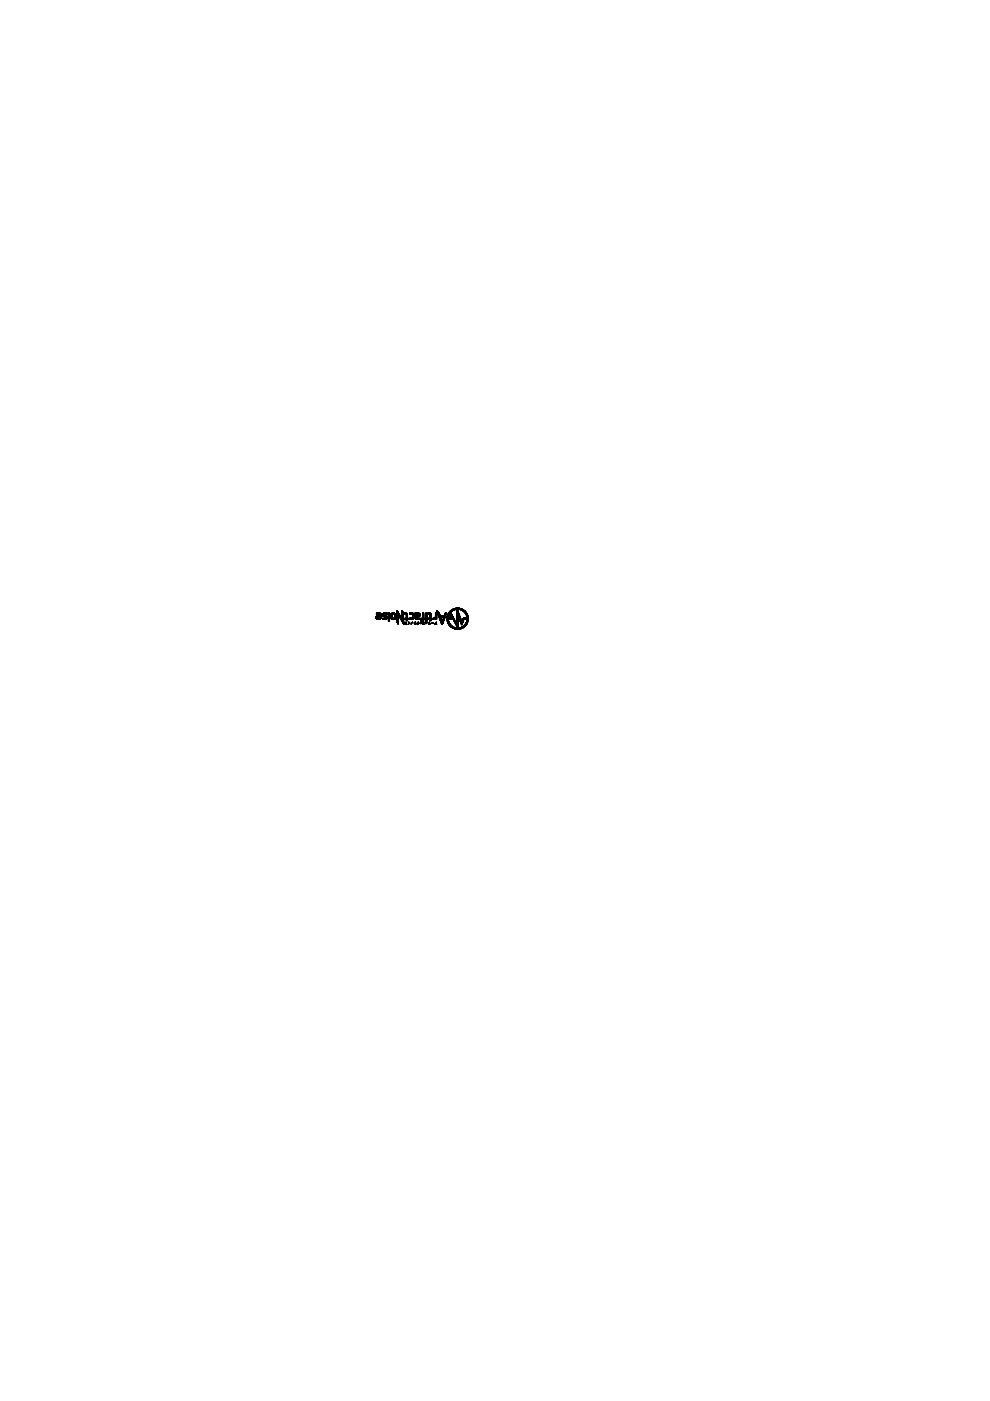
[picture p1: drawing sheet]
<svg xmlns="http://www.w3.org/2000/svg" width="210mm" height="297mm" viewBox="0 0 210 297" stroke-linecap="round" stroke-linejoin="round" font-family="sans-serif">
<g fill="none" stroke="#000" stroke-width=".21">
<path d="M79.7 131h.3M79.7 131l.4 .1M79.7 131h.1M79.8 131l1 .1h-1.1M79.8 130h.7M79.8 130h.9M79.8 130.1h1M79.8 130.2h1h-1M79.8 130.6h1M79.8 130.2h.1M79.8 131.1h1M79.8 130h.1"/>
<path d="M79.9 130h.1M79.9 130.2h.1M79.9 130.6h.1M79.9 131.2h.8M79.9 130.5h.9M80 130h.1M80 130.2h.1M80 130.9h.1M80 131h.1M80 130.8h-.3l.3 .1M80 130.9h-.3M80 130.5h.1"/>
<path d="M80 131.3h.1M80 131.3h.5M80 130.7l-.3 .1M80.1 130.5h.1M80.1 130h.1M80.1 130.2h.1M80.1 131v.1M80.1 131.3h.1M80.2 130.7h-.5M80.2 130h.1M80.2 130.2h.1M80.2 130.5h.1"/>
<path d="M80.2 130.7h.1M80.2 131.3h.1M80.3 130h.1M80.3 130.2h.1M80.3 130.5h.1M80.3 130.7h.1M80.3 131.3h.1M80.4 130.2h.1M80.4 130.5h.1M80.4 130.7h.1M80.4 131.3h.1M80.4 131v.1"/>
<path d="M80.5 130.2h.3v.8h-.3M80.5 130.5h.1M80.5 130.7h.1M80.5 130.3h.3M80.5 131h.3M80.6 130h.1M80.6 130.2v.1M80.6 130.5h.1M80.6 130.3h.2M80.6 130.4h.2M80.6 130.5h.2M80.6 130.7h.2"/>
<path d="M80.6 130.3v.1M80.6 130.7v.1M80.6 131h.1M80.8 130.8h-.2l.2 .1M80.8 130.7h-1M80.8 130.8h-.2M80.8 130.9h-.2M81 130.4l.4 .1M81 130.3h.3M81 130.3h.3v.2M81 130.4h.3M81.1 130.2l1-.1-1 .1"/>
<path d="M81.1 130.5l.8 .1M81.1 130.6h.8M81.1 131.1h1M81.2 130.1h.9M81.2 130.1h.1M81.2 130.6l.8 .1M81.3 130.7h.1M81.3 130.7l.8 .1M81.3 130h.1M81.4 130h.1M81.4 130.2h.1M81.4 130.5h.1"/>
<path d="M81.4 130.7h.1M81.4 130h.7M81.5 130.7l.6 .1h-.4M81.5 130.2h.1M81.5 130.5h.1M81.5 130.2h-.4v.3h.4M81.5 130h.1M81.5 130.7v.1M81.6 130h.1M81.6 130.2h.1M81.6 130.7v.1M81.6 130.5h.1"/>
<path d="M81.6 130.8h.1M81.7 130h.1M81.7 130.5v.1M81.7 131.3h.1M81.7 131.1h.1M81.8 130h.1M81.8 131.3h.1M81.8 130.8l.3 .1h-.2M81.8 130.6h.1M81.8 131h.3l-1 .1 .1 .2h.7M81.9 131.3h.1M81.9 130h.1"/>
<path d="M81.9 130.6h.1M81.9 130.9v.1M82 131.2v.1M82 130h.1M82 130.6v.1M82 131.2l-.9 .1M82 131.2h.1M82 131.2h-.9M82.1 131.1h.1M82.1 130h-.9M82.1 131l-.3 .1M82.3 131.5h.3v.2h-.2"/>
<path d="M82.3 130.1h.3M82.3 130.2h.3M82.3 130.3h.3M82.3 130.4h.3M82.3 130.4l.3 .1M82.3 130.5h.3M82.3 130.6h.3M82.3 130.7h.3M82.3 130.7l.3 .1M82.3 130.9h.3M82.3 131h.3M82.3 131.1h.3"/>
<path d="M82.3 131.2h.3M82.3 131.3h.3M82.3 131.6h.3M82.3 131.7h.3M82.4 130h.1M82.4 131.3h.1M82.4 131.7v.1M82.5 130h.1M82.5 131.3h.1M82.5 131.7v.1M82.5 131.4l-.1 .1M82.5 131.5h-.1v.1"/>
<path d="M82.6 130h-.2v1.3M82.6 130.1v.1M82.6 130.3h.1M82.6 130.3v.1M82.6 130.4v.1M82.6 130.5v.1M82.6 130.7h.1M82.6 130.7v.1M82.6 130.8v.1M82.6 131h.1M82.6 131.1h.1M82.6 131.1v.1"/>
<path d="M82.6 131.2v.1M82.6 131.6h-.3M82.6 130h.1M82.6 130h-.3M82.6 130.3h-.3M82.6 130.5h-.3M82.6 130.6l-.3 .1M82.6 130.8h-.3M82.6 131h-.3M82.6 131.1h-.3M82.8 130.5h.3l-.3 .1M82.8 130.8h.3l-.3 .1"/>
<path d="M82.8 130.3h.3M82.8 130.4h.3M82.8 130.5h.3M82.8 130.6h.3M82.8 130.7h.3M82.8 130.9h.3M82.8 131h.3M82.8 131.1h1.1M82.9 130.2h1zM82.9 131.1h1M82.9 131.2h.9M83 131.2h.1"/>
<path d="M83 130h.7M83 131.2h.8M83 131.2v.1M83 130h.1M83.1 130.3v.1M83.1 130.4v.1M83.1 130.7h.1M83.1 130.7v.1M83.1 130.3h-.3M83.1 130.2h.1M83.1 131l.1 .1M83.2 130h.1"/>
<path d="M83.2 131.3h.1M83.2 130h.3M83.2 131.1h.1M83.2 130.2l-.4 .1v.7h.3M83.2 130.2h.1M83.3 130h.1M83.4 130h.1M83.5 130h.1M83.5 131.3h.1M83.5 130.2l.4 .1v.7l-.3 .1M83.5 131.1h.1M83.5 130.2h.1"/>
<path d="M83.6 130h.1M83.6 131.3h.1M83.6 130.3h.3M83.7 130h.1M83.7 130.3v.1M83.7 130.4v.1M83.7 130.7h.1M83.7 130.7v.1M83.7 131.3h-.6M83.7 130.4h.2M83.7 130.6h.2M83.7 130.7h.2"/>
<path d="M83.7 131.2v.1M83.8 130.1h.1M83.8 130.1h-.9M83.9 131.1l-.1 .1M83.9 130.5h-.2l.2 .1M83.9 130.8h-.2l.2 .1M83.9 131h-.3M83.9 130.4l-.2 .1M83.9 130.5l-.2 .1M83.9 130.7l-.2 .1M83.9 130.9h-.2M84.1 129.7l.3 .1-.3 .1h.4"/>
<path d="M84.1 129.6l.2 .1M84.1 129.8h.3M84.1 129.9h.4M84.1 130h.4M84.1 130h.5M84.1 130.1l.5 .1M84.1 130.2l.6 .1M84.1 130.3l.6 .1M84.1 130.6h.3M84.1 130.7h.3M84.1 130.9h.3M84.1 131.2l.3 .1"/>
<path d="M84.1 131.6h.3M84.1 129.6h.1M84.1 129.7h.1M84.1 129.9h.1M84.1 130h.1M84.1 130.2v.1M84.1 130.3h.1M84.1 130.6v.1M84.1 131h.1M84.1 131.1h.1M84.1 131.4v.1M84.2 131.8h.1"/>
<path d="M84.2 131.9h.2M84.2 132h.2M84.2 129.5h.1M84.3 132.1h.1M84.3 129.6l-.2-.1 .2 .1M84.3 132.2h.1M84.4 132.2v.1M84.4 132.3h.1M84.4 130.4h-.3l.3 .1M84.4 130.5l-.3 .1 .3-.1M84.4 130.7h-.3l.3 .1M84.4 130.8l-.3 .1h.3"/>
<path d="M84.4 131h-.3l.3 .1M84.4 131.2l-.3 .1h.3M84.4 131.3l-.3 .1h.3M84.4 131.5l-.3 .1h.3M84.4 131.7h-.3h.3M84.4 131.8h-.3h.3M84.4 129.8h.1M84.4 130.2v2.1M84.4 131h-.3M84.4 131.1h-.3M84.4 131.4l-.3 .1M84.4 132.1v.1"/>
<path d="M84.5 130.3v.1M84.5 130.4l.3 .1M84.5 130.4l.3 .2M84.5 130h.1M84.6 130.1l-.5 .1h.5M84.6 130.1v.1M84.6 130.5l.3 .1M84.6 130.5l.3 .2M84.6 130.6l.3 .1M84.7 130.7h.2M84.7 130.7l.2 .1M84.7 130.8h.3"/>
<path d="M84.7 130.9h.3M84.8 130.9h.2M84.8 131h.3M84.8 131h.1M84.9 131.1h.2M84.9 131.1h.1M84.9 131.2l.3 .1M84.9 131.2h.7v1.1M84.9 131.1l.1 .2h.6M85 130.9h.1M85 131.3l.6 .1M85 131.3h.6"/>
<path d="M85 131h.1M85.1 131.4l.5 .1M85.1 131.4h.5M85.1 131.1l-.2-.1 .3 .2M85.1 131.6h.5M85.2 131.6h.4M85.2 131.7h.4M85.2 129.5l.1 .1M85.2 129.8h.2M85.2 130h.4M85.2 130.1h.4M85.2 130.3h.4"/>
<path d="M85.2 130.4h.4M85.2 130.6h.4M85.2 130.7h.4M85.2 131h.4M85.2 131.8h.4M85.3 129.5v.1M85.3 129.7h.1M85.3 130h.1M85.3 130.1l.3 .1zM85.3 130.3h.3zM85.3 130.3v.1M85.3 130.4v.1"/>
<path d="M85.3 130.5l.3 .1zM85.3 130.7h.1M85.3 130.7v.1M85.3 130.8l.3 .1zM85.3 131h.1M85.3 131.1h.1M85.3 131.1l.3 .1zM85.3 131.2l-.1 .1M85.3 131.8h.1M85.3 129.6l-.1 .1M85.4 132l.2 .1M85.4 129.8h.1"/>
<path d="M85.4 132.1h.2M85.5 132.2h.1M85.5 129.8h-.2l.2 .1M85.5 129.9l-.2 .1h.3M85.5 132.3h.1M85.6 131.9h-.3l.3 .1M85.6 130h.1M85.6 130.3v.1M85.6 130.4v.1M85.6 130.7h.1M85.6 130.7v.1M85.6 131h.1"/>
<path d="M85.6 131.1h.1M85.6 130.4l-.4 .1M85.6 130.5l-.4 .1M85.6 130.7l-.4 .1M85.6 130.9h-.4M85.6 131h-.4M85.6 131.1h-.4M85.6 131.8h-.3l.3 .1M85.8 132.3v.1M85.8 132.3h.4h-.4M85.8 130h.5M85.8 130.1h.6"/>
<path d="M85.8 131.1h.8l-.8 .1M85.8 131.2h.8M85.8 132.4h.1M85.8 131.9l.3 .1M85.9 132.3v.1M85.9 132h.1M85.9 131.9v.1M85.9 132.3h.1M86 132.1l-.1 .2M86 132.1h.1M86 132.1l-.1 .1M86.1 130h.1"/>
<path d="M86.1 130.2h.3v.9M86.1 132h.1M86.1 130h-.3v.2h.6l-.6-.1M86.1 130.2v.1M86.1 131.4l.3 .1h-.3M86.1 130.3h.3M86.1 130.4h.3M86.1 130.5h.3M86.1 130.6h.3M86.1 130.7h.3M86.1 130.8h.3M86.1 130.9h.3"/>
<path d="M86.1 131h.3M86.1 131.3h.3M86.1 131.6h.3M86.2 130h.1M86.2 130.3v.1M86.2 130.4v.1M86.2 130.5v.1M86.2 130.7h.1M86.2 130.7v.1M86.2 130.8v.1M86.2 131h.1M86.2 131.1h.1"/>
<path d="M86.2 131.3h.1M86.2 131.4h.1M86.2 131.5h.1M86.2 131.6h.1M86.2 131.9l-.1 .1M86.3 130h.1M86.4 131.3l-.3 .1M86.4 131.6h.1M86.6 132.4h-.1M86.6 131.1h-.8v.2h.8M86.6 131.2v.1M86.6 131.9l.1 .3-.2 .2"/>
<path d="M86.6 131.9h.1M86.6 132h.1M86.6 132.1h.1M86.7 132h.1M86.7 132.1h.1M86.7 132.2h.1M86.7 132.3h-.1M86.7 132h-.1M86.8 132.1h.1M86.8 132.2h-.2M86.8 132.1v.1M86.8 130l.8 .1"/>
<path d="M86.8 130.1h.9M86.8 130.1l.9 .1h-.9M86.9 130h.1M86.9 130.2h.1M86.9 131.1h.1M86.9 131.3h.1M86.9 132.1h-.3M87 130h.1M87 130.2h.1M87 131.1h.1M87 131.3h.1M87.1 130h.1"/>
<path d="M87.1 130.2h.1M87.1 131.1h.1M87.1 131.3h.1M87.2 130h.1M87.2 130.2h.1M87.2 131.1h.1M87.2 131.3h.1M87.2 132.3h.1M87.2 132.2h.1M87.2 132.1h.1M87.3 132.2h-.1M87.3 130h.1"/>
<path d="M87.3 130.2h.1M87.3 131.1h.1M87.3 131.3h.1M87.3 132.1h.1M87.4 132h.1M87.4 131l-.1 .1M87.4 132l-.2 .3 .1-.1M87.4 131v.1M87.4 130.2h.4v.8h-.3M87.4 132h-.1M87.5 130h-.7v.2M87.5 130.2h.1"/>
<path d="M87.5 131h.1M87.5 131.9l-.1 .1M87.5 130.3h.3M87.5 130.3v.7M87.5 130.3l.3 .1M87.5 130.4h.3M87.5 130.4l.3 .1M87.5 130.5h.3M87.5 130.6h.3M87.5 130.7h.3M87.5 130.7l.3 .1M87.5 130.9h.3"/>
<path d="M87.5 130h.1M87.6 130h.1M87.6 131.2v.1M87.6 131.2h-.8M87.7 130.1h.1M87.7 131.2h.1M87.7 131.2h-.9M87.7 131.1h-.9M87.7 131l-.9 .1v.2h.7M87.8 130.5h-.3M87.8 130.8h-.3M87.8 131h-.4"/>
<path d="M87.8 132.1l.1 .1M87.8 132.1h.1M87.8 132v.1M87.8 132.1h.3M87.9 132.2h.2M88 130h.2zM88 130.6h1h-.3M88 130.2v.1M88 130.3h.1M88 130.6v.1M88 130.1l1 .1M88 130.9h.2"/>
<path d="M88 131h.3M88 132.2h.1M88 131.9v.5M88 131h.1M88 131.9h.1M88 131.1h1M88 132h.1M88 132.1h.1M88 132.3h.1M88 130h.1M88 131.1h1l-.9 .1M88.1 130h.1"/>
<path d="M88.1 131.2h.1M88.1 131.2h.9M88.2 131.2v.1M88.2 130.3v.1M88.2 130.4v.1M88.2 130.5v.1M88.2 130.8v.1M88.2 130.4h-.2h.2M88.2 130.5l-.2 .1 .2-.1M88.2 130.3h-.2M88.3 131.3h.1M88.3 130h.6"/>
<path d="M88.3 131.3h.7M88.3 130h.1M88.3 130.2l-.3 .1M88.4 130.2h.1M88.4 131.1h.1M88.4 131.3h.1M88.4 132.2v.1M88.4 132.3h.3M88.4 130h.4M88.4 130.2l-.4 .1M88.5 130h.1M88.5 130.2h.1"/>
<path d="M88.5 132.1h.1M88.6 130h.1M88.6 130.6h.1M88.6 132.3h.1M88.6 130.2h.1M88.6 130.8h.1M88.6 132h.1M88.6 132l-.1 .1M88.6 132l-.2 .1M88.6 132.2h.1M88.7 130h.1M88.7 130.8h.1"/>
<path d="M88.7 131.9v.1M88.7 130.2h.1M88.7 132.2h.1M88.7 131.9h.1M88.7 132.2l-.1 .2v-.1M88.7 130.2h.4M88.7 130.8h-.7l.2 .1M88.7 132.1v.1M88.7 131.9l-.1 .1M88.8 130h.1M88.8 130.2v.1M88.8 130.8h.1"/>
<path d="M88.8 130.5l.3-.1-.3 .1M88.8 130.3l.3 .1M88.9 130.7h.1M88.9 130.7h-.9h.9M89 130.1h-1l1.1 .2h-.3M89 131.2v.1M89 130.1v.1M89 130.6l-1 .1M89 132.2h.3M89.1 130.3v.1M89.1 130.4h-.3M89.1 132.2h.1"/>
<path d="M89.1 132.1l-.1 .1M89.2 131.1h.9v.2h-.9l.9-.1M89.2 132.2h.1M89.2 132.1h-.1M89.2 131.7h.1M89.2 131.9h.1M89.3 131.9l-.1 .2v-.1M89.3 131.3h.1M89.3 131.9l-.1 .1M89.4 131.3h.1M89.5 131.3h.1M89.6 131.7v.1"/>
<path d="M89.6 130.1h.2l-.2 .1M89.6 130.2l.2 .1h-.2M89.6 130.5h.2l-.2 .1M89.6 130.8h.2l-.2 .1M89.6 130.1h.2M89.6 130.4h.2M89.6 130.5h.2M89.6 130.7h.2M89.6 130.9h.2M89.6 131h.2M89.6 131.7h.1M89.6 132.3h.4"/>
<path d="M89.7 131.7h-.5M89.7 132.1h.1M89.7 132.2l-.1 .2 .4-.1M89.7 131.7h.1M89.7 132.2h-.1M89.7 132.1v.2M89.8 131.5l-.6 .1h.6M89.8 130h-.2v1.1M89.8 131.3h-.2v.2h.2h-.6M89.8 130h-.2M89.8 130h.1M89.8 130.3v.1"/>
<path d="M89.8 130.4v.1M89.8 130.7h.1M89.8 130.7v.1M89.8 131h.1M89.8 131.1h.1M89.8 131.3h.1M89.8 131.4h.1M89.8 130.3h-.2M89.8 130.6l-.2 .1M89.8 131h-.2M89.8 131.4h-.2M89.8 132h-.1"/>
<path d="M89.9 132h.1M89.9 132l-.2 .1M89.9 131.3h.1M89.9 131.9l-.1 .1M90 131.3h.1M90 132.3v.1M90.1 131.1h-.9l.9 .1M90.3 130h.2v1.3h-.2M90.3 130h.2M90.3 130.1h.2M90.3 130.2h.2M90.3 130.3h.2"/>
<path d="M90.3 130.4h.2M90.3 130.5h.2M90.3 130.6h.2M90.3 130.7h.2M90.3 130.8h.2M90.3 130.9h.2M90.3 131h.2M90.3 131.1h.2M90.3 131.2h.2M90.3 131.5h.2M90.3 131.6h.2M90.3 131.7h.2"/>
<path d="M90.3 130h.1M90.3 130.1v.1M90.3 130.3h.1M90.3 130.3v.1M90.3 130.4v.1M90.3 130.5v.1M90.3 130.7h.1M90.3 130.7v.1M90.3 130.8v.1M90.3 131h.1M90.3 131.1h.1M90.3 131.1v.1"/>
<path d="M90.3 131.2v.1M90.3 131.6v.1h.2M90.3 132.2h.1M90.3 131.5h.2v.1h-.2M90.4 131.9l-.1 .2M90.4 130h.1M90.4 131.4h.1M90.4 132h.1M90.4 131.7v.1M90.4 131.9v.3M90.5 130h.1M90.5 131.7h.1"/>
<path d="M90.5 132.1h-.1M90.5 131.4v.1M90.5 132h.1M90.5 132h-.1M90.5 130.1l-.2 .1M90.5 130.2h-.2M90.5 130.4l-.2 .1M90.5 130.5l-.2 .1M90.5 130.7l-.2 .1M90.5 130.9h-.2M90.5 131h-.2M90.5 131.1h-.2"/>
<path d="M90.5 131.2h-.2M90.7 130h.5M90.7 130h.6M90.7 131.2l.9 .1h-.9M90.7 131.1h.9M90.8 130h.1M90.8 130.1l.6 .1zM90.8 131.1l.8 .1zM90.8 131.2v.1M90.8 130.1h.6M90.8 131.1h.1M90.8 131.3h.1"/>
<path d="M90.8 132.2h.4M90.8 132.2h.1M90.9 132.4h.2M90.9 131.1h.1M90.9 131.3h.1M90.9 132.3v.1M90.9 132.2h.1M90.9 132.4h.1M91 132.2h.1M91 132.1h.1M91 131.1h.1M91 131.3h.1"/>
<path d="M91 132v.2M91 132.4h.1M91 131.9h.1M91.1 131.3h.1M91.1 132.4h.1M91.1 130.2h.1M91.1 131.9l-.1 .2M91.1 132h-.1M91.1 130.2l.3 .1h-.3M91.1 131.1h.1M91.1 131.9h.1M91.1 132.2h.1"/>
<path d="M91.1 130.2v.9M91.1 132.3v.1M91.1 130.5h.3l-.3 .1M91.1 130.8h.3l-.3 .1M91.1 131.5h.3h-.3M91.1 130.4h.3M91.1 130.5h.3M91.1 130.7h.3M91.1 130.9h.3M91.1 131h.3M91.1 131.6h.3M91.2 132.2h.1"/>
<path d="M91.3 130h.1M91.4 131.3h-.3v.3h.3M91.4 130.3v.1M91.4 130.4v.1M91.4 130.7h.1M91.4 130.7v.1M91.4 131h.1M91.4 131.1h.1M91.4 131.3h.1M91.4 131.4h.1M91.4 131.6h.1M91.4 130.3h-.3"/>
<path d="M91.4 130.6l-.3 .1M91.4 131h-.3M91.4 131.4h-.3M91.5 131.1h.1M91.5 131.3h.1M91.5 132.2h.4M91.5 132.1v.1M91.6 132.1v.1M91.7 132.1v.1M91.8 132.1v.1M91.8 131.3h.1M92 131.3h.1"/>
<path d="M92 131.1h.1M92.1 131h.1M92.1 131h.5M92.1 131.2v.1M92.2 130.9h.4M92.2 131h.1M92.2 131.2h-.4M92.2 132.3h.4M92.2 132.2v.1M92.2 131.2h.1M92.2 132.2h.3M92.3 130.9h.1"/>
<path d="M92.3 131.1v.1M92.3 130h.3v1.3h-.2M92.3 130h.3M92.3 130h.1M92.3 130.3v.1M92.3 130.4v.1M92.3 130.7h.1M92.3 130.7v.1M92.3 130.1h.3M92.3 130.3h.3M92.3 130.4h.3M92.3 130.6h.3"/>
<path d="M92.3 130.7h.3M92.3 132.2l-.1 .1M92.4 131.1h.1M92.4 131.2h.2M92.4 131.3h.1M92.4 132.2h.1M92.4 131.2v.1M92.4 132.2v.1M92.4 132.1v.2M92.5 132.1l-.2 .2M92.5 132.1l-.1 .1M92.5 131.9l-.1 .1"/>
<path d="M92.5 132h-.1M92.5 131.9v.1M92.6 129.4v.1M92.6 129.4l.1 .2-.1-.1M92.6 130.1l-.3 .1h.3M92.6 130.2l-.3 .1h.3M92.6 130.5h-.3l.3 .1M92.6 130.4l-.3 .1M92.6 130.5l-.3 .1M92.6 130.7l-.3 .1M92.6 130.8h-.3M92.6 131l-.5 .1"/>
<path d="M92.6 131.1h-.8v.2h.3M92.6 131.1h-.8M92.6 131.2h-.8M92.6 132.3v.1M92.6 129.6h.2M92.7 129.7l.3 .1M92.7 129.8h.2M92.7 129.9h.3M92.7 129.9h.4M92.8 129.6h.1M92.8 129.9l.3 .1M92.8 130h.4"/>
<path d="M92.8 130l.4 .2h-.4M92.8 130.1h.4M92.8 129.7l-.2-.1 .3 .1M92.9 129.7h.1M92.9 129.8h.1M92.9 130.3l.4 .2M92.9 130.4h.4M92.9 130.5h.4M93 129.8h.1M93 130.5v.1M93 130.5l1.1 .1M93 130.6h1.4"/>
<path d="M93 130.7h1.1M93 129.9h.1M93.1 130.7h.1M93.1 130.9l.4 .1-.4-.1M93.1 130.9h.4M93.1 130h.1M93.2 131h.3l-.3 .1M93.2 131.1h.3M93.2 131.1l.1 .2h.3l-.3 .1M93.2 131.2l.4 .1M93.2 130.3h-.3M93.3 131.3h.3"/>
<path d="M93.3 131.4h.3M93.3 131.5l.4 .1M93.4 131.6l.3 .1M93.4 130.5v.1M93.4 131.6h.1M93.4 131.7h.3M93.4 130.8h-.3M93.4 130.9h.1M93.4 131.7l.1 .2h.5M93.4 131.8h.6M93.5 130.8h.1M93.5 131.9h.5"/>
<path d="M93.5 130.5v.1M93.5 131.9v.1M93.6 132.1h.3v.2l-.3-.1M93.6 132.1h.3M93.6 132.2h.3M93.6 130.5v.1M93.6 130.8h.1M93.6 132.1v.1M93.6 132.3h.2h-.1M93.6 132.2v.1M93.6 132.3h.1M93.7 130.5v.1"/>
<path d="M93.7 130.8h.1M93.7 132.4h.1M93.8 130.8h.1M93.8 131.8h.1M93.8 130.5v.1M93.9 131.6h.2l-.3 .1M93.9 130.5v.1M93.9 130.8h.1M93.9 131.5h.2M93.9 131.4h.2l-.2 .1M93.9 131.4v.1M93.9 132h-.4"/>
<path d="M94 130.5v.1M94 131.4l.2-.2v.2M94 131.2h.2M94 131.8v.2h-.5M94 131.7h-.6M94.1 131h.2l-.3 .1M94.1 130.5v.1M94.1 130.6v.2M94.1 130.9h.1M94.1 131.6h-.3M94.1 130.8h.3M94.1 130.7h.3h-1.4"/>
<path d="M94.1 130.8v.1M94.2 131.3h-.2M94.2 131.3l-.3 .1M94.2 130.5l.3-.1-.3 .1M94.2 130.5h.1M94.3 130.4h.2M94.3 131.1h-.3M94.3 130.3h.3M94.3 131h-.3M94.3 130.2h.3h-.3M94.3 130.9h-.2M94.4 130.1h.2"/>
<path d="M94.4 130.8l-.3 .1M94.4 129.9l.3 .1M94.4 129.9v.1M94.5 130.5l-.3 .2M94.5 129.9v.1M94.5 130.3h.1M94.6 129.9v.1M94.6 130.2v.1M94.6 130.3h-.3v.1M94.6 130.2h-.3M94.7 129.9l-.3 .2M94.8 131.1h1l-1 .1"/>
<path d="M94.8 130.9h.3M94.8 131h.2M94.8 131.1h1M94.8 131.2h1M94.8 131.3l.3 .1M94.8 131.4h.3M94.8 130.8h.3v-.2l-.3 .1v.1h.3M94.8 131.6h.3h-.3M94.8 130.9h.1M94.8 131h.1M94.8 131.4h.1M94.8 131.5h.3"/>
<path d="M94.8 131.6h.1M94.8 131.7h.3M94.8 131.7h.3l.1 .2M94.8 131.7h.1M94.9 130.6l.3-.1-.4 .1M94.9 131.7v.1M94.9 131.9h.3M94.9 130.4h.3h-.3M94.9 130.5h.1M94.9 131.9l.3 .1M94.9 132h.3M95 130.3h.1"/>
<path d="M95 132.1h.3M95 132v.1M95 132.1l.3 .1M95 130.2v.1M95 132.2h.3M95 131.3l.1 .2M95 132.2h.4M95.1 130.8l-.1 .2M95.1 132.2v.1M95.1 132.3h.3M95.1 131v.1M95.1 130h.1"/>
<path d="M95.1 132.3l.4 .1M95.1 130.7h-.3M95.1 132.3l.5 .2h-.4M95.1 132.4h.4M95.1 130.5l-.3 .1M95.1 131.8h-.3M95.2 131.8h-.3M95.2 131v.1M95.2 130.3h.1M95.2 129.8v.1M95.2 130.3h-.3M95.2 132.5l.5 .1"/>
<path d="M95.2 130.2v.1M95.2 130.3h-.2M95.3 129.8h.3M95.3 132.6h.1M95.3 130.2h-.3M95.3 132.6l.4 .1M95.3 131v.1M95.3 132.7h.5M95.3 130.1l-.3 .1M95.4 129.7h-.1M95.4 132.7h.1M95.4 130.1h.1"/>
<path d="M95.4 132.2v.1M95.4 130.1l-.4 .1M95.4 131v.1M95.4 132.3h.1M95.4 132.7h.4M95.4 132.8h.5M95.4 130h-.3M95.5 130.9l.6 .1M95.5 130.7h.5M95.5 132.8h.1M95.5 130.1l.2 .1M95.5 130.3l.3 .1"/>
<path d="M95.5 130.4h.3M95.5 130.4l.4 .1M95.5 130.5l.4 .1M95.5 130.6l.5 .1M95.5 130.7l.5 .1M95.5 129.5v.1M95.5 130v.2h.2M95.5 130.3v.1M95.5 130.4v.1M95.5 130.7h.1M95.5 130.7v.1M95.5 132.4h.1"/>
<path d="M95.5 129.9h-.4M95.5 132.8h.5M95.5 130v.1M95.5 132.9h.6M95.5 129.8l-.3 .1M95.6 129.8h.1M95.6 132.9h.1M95.6 129.8h-.4M95.6 132.9l.6 .1M95.6 130v.1M95.6 132.5v.1M95.6 129.4v.1"/>
<path d="M95.7 133h.6M95.7 129.7h-.4M95.7 129.7h.1M95.7 132.7h.1M95.8 133l.7 .1M95.8 132.7h.1M95.8 129.6l-.4 .1M95.8 130.3h-.3l.3 .1M95.8 131l-.4 .1M95.8 131h.1M95.8 131.1h.1M95.8 131.2v.1"/>
<path d="M95.8 133v.1M95.8 131h-1v.3h1M95.8 129.6h.1M95.8 133.1h1M95.8 130.4h.1M95.8 130.8v.1M95.8 129.6h-.4M95.9 130.9l.3 .1M95.9 130.9h.2M95.9 129.5l-.5 .1M95.9 130.5l-.4 .1h.4M95.9 129.5h.1"/>
<path d="M95.9 131l.3 .2M95.9 133.1h2.2M95.9 129.2h2.2M95.9 131.1h.3M96 131.1l.3 .2M96 130.6v.1M96 133.1l2.1 .1M96 129.5h-.5M96 131.1h.2M96 129.2h.1M96 131.2l.3 .2M96 133.2h.1"/>
<path d="M96.1 130.8l-.6 .1 .3-.1M96.1 130.8h.1M96.1 129.1h1.9M96.1 133.2h1.8M96.1 131.3h.2M96.1 129.1h.1M96.1 131.3l.3 .1M96.1 131.4h.3M96.1 129.4l-.5 .1M96.1 129.1h1.8M96.1 129.4h.1M96.1 131.4l.3 .1"/>
<path d="M96.2 131.5h.2M96.2 129.4h.1M96.2 131.6h.3M96.2 129.4h-.6M96.2 129.1h.1M96.3 131.6h.1M96.3 133h.1M96.3 133.3h.1M96.3 131.7h.2M96.3 129.1h.1M96.3 131.7h.3M96.3 129.3h-.6"/>
<path d="M96.3 131.8h.3M96.4 131.8l.2 .2M96.4 129h1.3M96.4 131.8h.1M96.4 133h.1M96.4 129h.1M96.4 131.9h.2M96.4 131.8l.3 .2M96.4 133.3h1.3M96.4 129.3h.1M96.4 132h.3M96.5 132l.3 .1"/>
<path d="M96.5 129.3h.1M96.5 133.3v.1M96.5 132.1l.3 .1M96.5 129.3h-.7M96.5 133.1h.1M96.5 132.1h.2M96.5 133.4h.1M96.5 132.2h.7M96.6 131.8h.1M96.6 132.2h.6M96.6 133.1h.1M96.6 129h.1"/>
<path d="M96.6 129.2v.1M96.6 129h.9M96.6 129.2h.1M96.6 132.3h.6M96.6 133.4h.8M96.6 128.9v.1M96.7 129.2h.1M96.7 133.4h.1M96.7 132.4h.5M96.7 128.9v.1M96.7 133.1h.1M96.7 129.2h-.8"/>
<path d="M96.7 132.5h.5M96.8 133.4h.1M96.8 132.5h.4M96.8 128.9h.1M96.8 132.6h.4M96.8 132.7h.4M96.8 129.2h.2M96.8 133.1h.1M96.8 129.9l.4 .1M96.8 130.2h.5M96.8 130.2l.6 .1h-.6M96.8 130.4l.6 .1"/>
<path d="M96.8 130.5h.7v.2l-.7-.1M96.8 130.7l.7 .1M96.8 129.3h.2M96.8 129.3l.2 .2-.2-.1M96.8 129.4h.2M96.8 129.5h.3M96.8 129.6h.3l-.3 .1M96.8 129.8h.4M96.8 129.9h.4M96.8 130h.5M96.8 130.1h.5M96.8 130.4h.6"/>
<path d="M96.8 130.5h.6M96.8 130.6h.7M96.8 130.7h.7M96.8 130.8h.4M96.8 130.9h.4M96.8 131h.4M96.8 131.1h.4M96.8 131.2h.4M96.8 131.3h.4M96.8 131.4h.4M96.8 131.5h.4M96.8 131.6h.4"/>
<path d="M96.8 131.7h.4M96.8 131.8h.4M96.8 131.9h.4M96.8 132h.4M96.8 132.1h.4M96.9 128.9h.1M96.9 132.7h.1M96.9 132.8h.3M96.9 132.9h.3M96.9 128.9h.3M96.9 129.2l.1 .1M96.9 133.1v.1"/>
<path d="M97 133h.2M97 132.9v.1M97 133.1v.1M97 133v.2M97 133.1h.2M97.1 129.5v.1M97.1 129.7h-.3M97.2 129.2h.1M97.2 129.8h.1M97.2 130.6v2.5M97.2 128.9h.1M97.2 130.6v.1"/>
<path d="M97.2 133.4h.1M97.2 130.7l.4 .1-.3 .1h.3M97.2 130h.1M97.2 130h-.4M97.3 133.1h.1M97.3 130.9l.3 .1M97.3 133.4h.1M97.3 128.9h.1M97.3 131.1l.4 .1M97.3 131h.3M97.3 129.2h.9M97.3 131v.1"/>
<path d="M97.4 130.3h-.5l-.1 2M97.4 128.9v.1M97.4 131.2h.3M97.4 131.1h.3M97.4 133.4h.1M97.4 131.2l.3 .1M97.4 133.1h.1M97.4 131.4h.3M97.5 131.3l.3 .2M97.5 133.1h.1M97.5 129.2h.1M97.5 131.4l.3 .2"/>
<path d="M97.5 133.4h.1M97.5 131.5h.3M97.5 131.5l.3 .1M97.5 129h.1M97.5 131.6h.4M97.6 129h.1M97.6 131.6h.1M97.6 131.7h.3M97.6 131.7l.3 .2M97.6 129.2l.7 .1M97.6 131h.1M97.6 133.3v.1"/>
<path d="M97.6 129.3h.1M97.6 131.8l.1 .2 .4-.1M97.6 133v.1M97.7 132h.4h-.4l.4 .1M97.7 133.3h.1M97.7 129.3h.1M97.7 133h.1M97.7 131.3h.1M97.7 132.1h.4M97.7 129l.1 .1M97.7 129.3h.6M97.7 132.2h.3"/>
<path d="M97.8 132.3h.2h-.2M97.8 132.2v.1M97.8 133.3h.1M97.8 129.1h.1M97.8 132.3l.2 .1M97.9 133.3h-1.7M97.9 129.4h.5M97.9 133h.1M97.9 131.8h-.3h.6M97.9 129.4h.1M97.9 133.2v.1M98 129.1h.1"/>
<path d="M98 129.4l.5 .1M98 131.8v.1M98 132.3l-.1 .1M98 132.9h.5M98 132.9h.1M98.1 129.5h.5M98.1 132.9h.1M98.1 132.1v.1l-.4-.1M98.1 129.2h.1M98.1 132.8h.5M98.1 131.5h.1M98.1 133.1v.1"/>
<path d="M98.1 131.4h.2l-.2 .1M98.1 132.8h.1M98.1 129.5h.1M98.1 131.3h1.2h-1.1l-.1 .1M98.2 133.1h.1M98.2 131.8l-.6 .1M98.2 129.5v.1M98.2 129.6h.5M98.2 131.1l1.1 .1h-1.1M98.2 131.2v.1M98.2 131.1h1.1M98.3 133.1h-1"/>
<path d="M98.3 129.3h.1M98.3 131.7l-.3 .1M98.3 131v.1M98.3 131.5l-.3 .1h.3M98.3 129.6l.4 .1M98.3 131.5h-.2M98.3 133l-.7 .1M98.3 129.7h.4M98.3 133h.1M98.4 129.4h.1M98.4 131v.1M98.4 131.3h.1"/>
<path d="M98.4 131.3l-.3 .1M98.4 129.7h.1M98.4 132.9l-.7 .1M98.4 129.8h.4M98.4 132.9l-.5 .1M98.4 129.4v.1M98.5 129.8h.1M98.5 131v.1M98.5 131.3h.1M98.5 132.5v.1M98.6 129.9l.3 .1M98.6 132.5h.1"/>
<path d="M98.6 132.8h.1M98.6 129.5h-.5M98.6 131v.1M98.6 131.3h.1M98.6 129.9h.1M98.6 130h.3M98.6 132.7l-.5 .1M98.6 130h.4M98.7 130h.1M98.7 132.7l-.4 .1M98.7 130l.3 .2M98.7 131v.1"/>
<path d="M98.7 131.3h.1M98.7 130.1h.3M98.7 132.2v.1M98.7 132.7h.1M98.7 132.2h.3M98.7 132.7h-.4M98.8 129.8h.1M98.8 130.2h.3M98.8 132.6l-.4 .1M98.8 131v.1M98.8 131.3h.1M98.8 130.3h.3"/>
<path d="M98.8 132.5l-.4 .1M98.8 129.8l-.3 .1M98.8 132.5h-.3M98.9 130.4l.2 .1M98.9 131.9h.3M98.9 131v.1M98.9 131.3h.1M98.9 132h.1M98.9 132.4l-.4 .1M98.9 130.5h.3h-.3l.3 .1M98.9 132.4h-.3M98.9 131.8h.3l-.3 .1"/>
<path d="M99 130.5l.2 .2-.2-.1M99 131v.1M99 131.3h.1M99 132.3l-.4 .1M99 131.6h.2v.2M99 130.7h.2M99 130.7l.3 .2h-.3M99 131.5h.3l-.3 .2M99 131h.3M99 131.3h.3M99 132.2l-.3 .1M99 132.2l-.4 .2"/>
<path d="M99.1 130.2v.1M99.1 132.1l-.3 .1M99.1 132.1h-.3M99.1 132l-.3 .2M99.1 132h-.3M99.2 131.8h-.3M99.2 131.7l-.2 .1M99.2 131.7h-.2M99.3 130.8h-.3v.3M99.3 131.4l-.3 .1 .3-.1M99.3 130.9h-.3M99.3 131h.1"/>
<path d="M99.3 131.1h.1M99.3 131.4h.1"/>
</g>
</svg>
